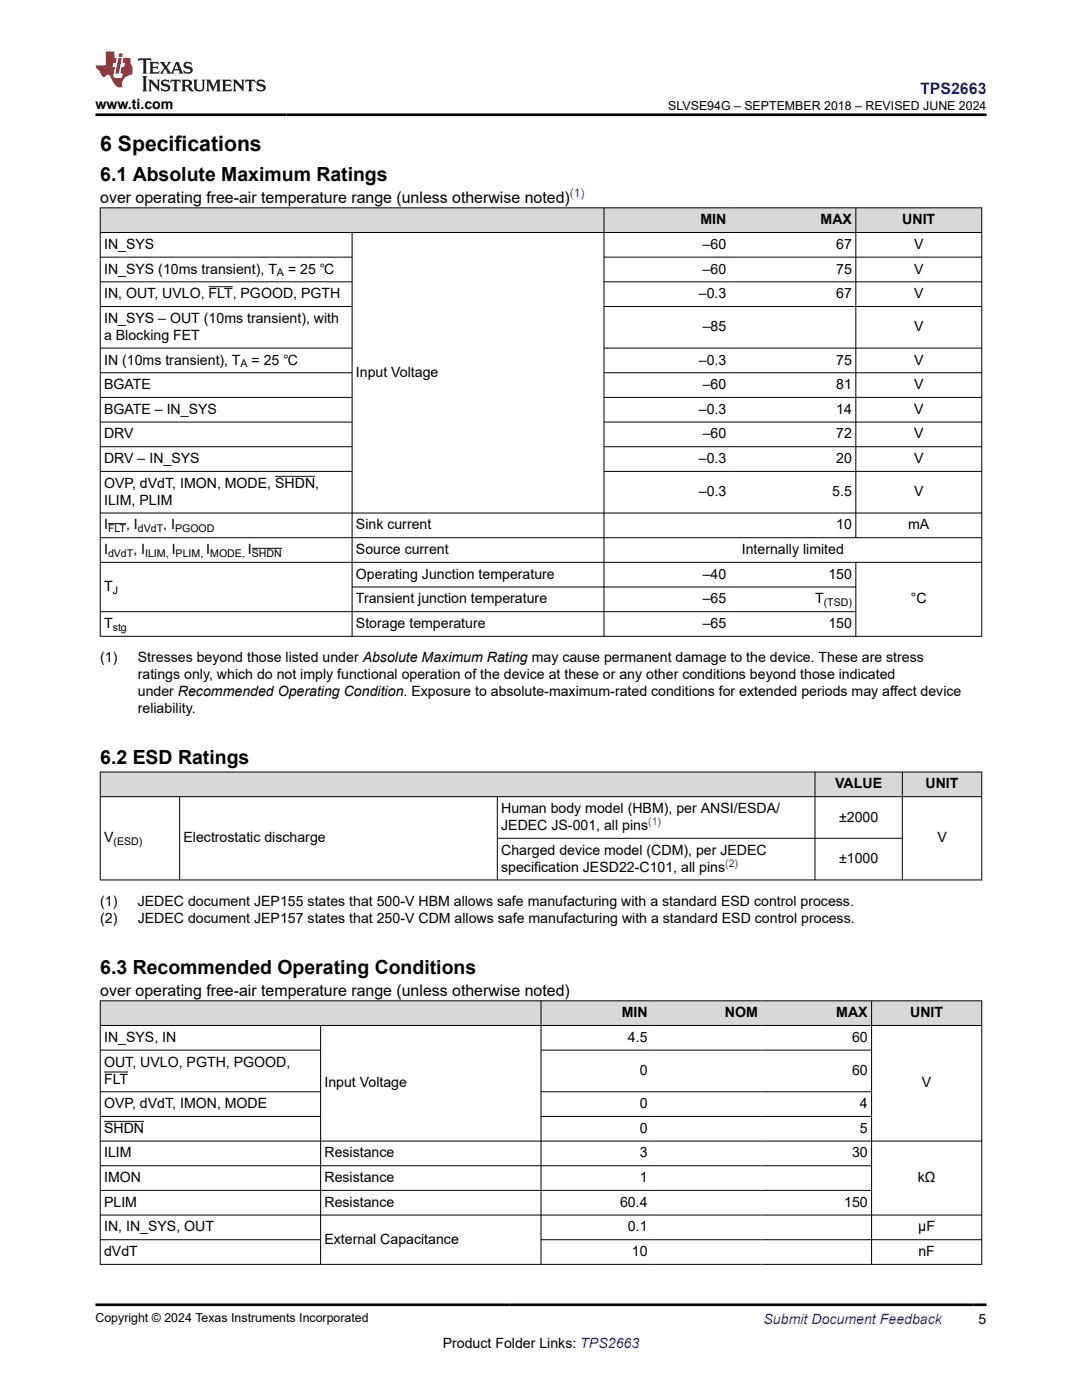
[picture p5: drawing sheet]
<svg xmlns="http://www.w3.org/2000/svg" width="216mm" height="279mm" viewBox="0 0 216 279" stroke-linecap="round" stroke-linejoin="round" font-family="sans-serif">
<defs><g id="words">
<text font-size="4.2" x="20" y="30.2">6 Specifications</text>
<g font-size="3.9">
<text x="20" y="36">6.1 Absolute Maximum Ratings</text>
<text x="20" y="152.5">6.2 ESD Ratings</text>
<text x="20" y="194.3">6.3 Recommended Operating Conditions</text>
</g>
<text font-size="3.2" fill="#00f" x="183.6" y="18.7">TPS2663</text>
<g font-size="3.2">
<text x="20" y="40.4">over operating free-air temperature range (unless otherwise noted)</text>
<text x="20" y="198.7">over operating free-air temperature range (unless otherwise noted)</text>
</g>
<g font-size="2.8">
<text x="19" y="21.8">www.ti.com</text>
<text x="139.8" y="44.8">MIN</text>
<text x="163.7" y="44.8">MAX</text>
<text x="180" y="44.8">UNIT</text>
<text x="20.8" y="49.7">IN_SYS</text>
<text x="140.2" y="49.7">–60</text>
<text x="166.9" y="49.7">67</text>
<text x="182.4" y="49.7">V</text>
<text x="20.8" y="54.6">IN_SYS (10ms transient), T</text>
<text x="20.8" y="59.5">IN, OUT, UVLO, FLT, PGOOD, PGTH</text>
<text x="57.5" y="54.6">= 25 ℃</text>
<text x="139.4" y="59.5">–0.3</text>
<text x="140.2" y="54.6">–60</text>
<text x="166.9" y="54.6">75</text>
<text x="166.9" y="59.5">67</text>
<text x="182.4" y="54.6">V</text>
<text x="182.4" y="59.5">V</text>
<text x="20.8" y="64.4">IN_SYS – OUT (10ms transient), with</text>
<text x="20.8" y="67.8">a Blocking FET</text>
<text x="140.2" y="66.1">–85</text>
<text x="182.4" y="66.1">V</text>
<text x="20.8" y="72.7">IN (10ms transient), T</text>
<text x="20.8" y="77.7">BGATE</text>
<text x="50.2" y="72.7">= 25 ℃</text>
<text x="71" y="75.2">Input Voltage</text>
<text x="139.4" y="72.7">–0.3</text>
<text x="140.2" y="77.7">–60</text>
<text x="166.9" y="72.7">75</text>
<text x="166.9" y="77.7">81</text>
<text x="182.4" y="72.7">V</text>
<text x="182.4" y="77.7">V</text>
<text x="20.8" y="82.6">BGATE – IN_SYS</text>
<text x="139.4" y="82.6">–0.3</text>
<text x="166.9" y="82.6">14</text>
<text x="182.4" y="82.6">V</text>
<text x="20.8" y="87.5">DRV</text>
<text x="140.2" y="87.5">–60</text>
<text x="166.9" y="87.5">72</text>
<text x="182.4" y="87.5">V</text>
<text x="20.8" y="92.4">DRV – IN_SYS</text>
<text x="139.4" y="92.4">–0.3</text>
<text x="166.9" y="92.4">20</text>
<text x="182.4" y="92.4">V</text>
<text x="20.8" y="97.4">OVP, dVdT, IMON, MODE, SHDN,</text>
<text x="20.8" y="100.7">ILIM, PLIM</text>
<text x="139.4" y="99">–0.3</text>
<text x="166.1" y="99">5.5</text>
<text x="182.4" y="99">V</text>
<text x="20.8" y="105.7">I</text>
<text x="25.2" y="105.7">, I</text>
<text x="32.6" y="105.7">, I</text>
<text x="71" y="105.7">Sink current</text>
<text x="166.9" y="105.7">10</text>
<text x="181.2" y="105.7">mA</text>
<text x="20.8" y="110.6">I</text>
<text x="26.6" y="110.6">, I</text>
<text x="34.3" y="110.6">I</text>
<text x="41.2" y="110.6">I</text>
<text x="49.5" y="110.6">I</text>
<text x="71" y="110.6">Source current</text>
<text x="148" y="110.6">Internally limited</text>
<text x="20.8" y="118">T</text>
<text x="71" y="115.5">Operating Junction temperature</text>
<text x="140.2" y="115.5">–40</text>
<text x="165.3" y="115.5">150</text>
<text x="20.8" y="125.3">T</text>
<text x="71" y="120.4">Transient junction temperature</text>
<text x="71" y="125.3">Storage temperature</text>
<text x="140.2" y="120.4">–65</text>
<text x="140.2" y="125.3">–65</text>
<text x="162.6" y="120.4">T</text>
<text x="165.3" y="125.3">150</text>
<text x="181.8" y="120.4">°C</text>
<text x="20" y="132.1">(1)</text>
<text x="27.5" y="132.1">Stresses beyond those listed under Absolute Maximum Rating may cause permanent damage to the device. These are stress</text>
<text x="27.5" y="135.5">ratings only, which do not imply functional operation of the device at these or any other conditions beyond those indicated</text>
<text x="27.5" y="138.9">under Recommended Operating Condition. Exposure to absolute-maximum-rated conditions for extended periods may affect device</text>
<text x="27.5" y="142.3">reliability.</text>
<text x="166.7" y="157.3">VALUE</text>
<text x="184.7" y="157.3">UNIT</text>
<text x="100" y="162.3">Human body model (HBM), per ANSI/ESDA/</text>
<text x="100" y="165.7">JEDEC JS-001, all pins</text>
<text x="167.4" y="164">±2000</text>
<text x="20.8" y="168.1">V</text>
<text x="36.6" y="168.1">Electrostatic discharge</text>
<text x="100" y="170.6">Charged device model (CDM), per JEDEC</text>
<text x="100" y="174">specification JESD22-C101, all pins</text>
<text x="167.4" y="172.3">±1000</text>
<text x="187" y="168.1">V</text>
<text x="20" y="180.8">(1)</text>
<text x="20" y="184.2">(2)</text>
<text x="27.5" y="180.8">JEDEC document JEP155 states that 500-V HBM allows safe manufacturing with a standard ESD control process.</text>
<text x="27.5" y="184.2">JEDEC document JEP157 states that 250-V CDM allows safe manufacturing with a standard ESD control process.</text>
<text x="124.1" y="203">MIN</text>
<text x="144.6" y="203">NOM</text>
<text x="166.9" y="203">MAX</text>
<text x="181.6" y="203">UNIT</text>
<text x="20.8" y="207.9">IN_SYS, IN</text>
<text x="125.3" y="207.9">4.5</text>
<text x="170" y="207.9">60</text>
<text x="20.8" y="212.9">OUT, UVLO, PGTH, PGOOD,</text>
<text x="127.7" y="214.5">0</text>
<text x="170" y="214.5">60</text>
<text x="20.8" y="216.2">FLT</text>
<text x="20.8" y="221.2">OVP, dVdT, IMON, MODE</text>
<text x="64.7" y="217">Input Voltage</text>
<text x="127.7" y="221.2">0</text>
<text x="171.6" y="221.2">4</text>
<text x="184" y="217">V</text>
<text x="20.8" y="226.1">SHDN</text>
<text x="127.7" y="226.1">0</text>
<text x="171.6" y="226.1">5</text>
<text x="20.8" y="231">ILIM</text>
<text x="64.7" y="231">Resistance</text>
<text x="127.7" y="231">3</text>
<text x="170" y="231">30</text>
<text x="20.8" y="235.9">IMON</text>
<text x="64.7" y="235.9">Resistance</text>
<text x="127.7" y="235.9">1</text>
<text x="183.1" y="235.9">kΩ</text>
<text x="20.8" y="240.8">PLIM</text>
<text x="20.8" y="245.8">IN, IN_SYS, OUT</text>
<text x="64.7" y="240.8">Resistance</text>
<text x="123.7" y="240.8">60.4</text>
<text x="125.3" y="245.8">0.1</text>
<text x="168.4" y="240.8">150</text>
<text x="183.2" y="245.8">µF</text>
<text x="20.8" y="250.7">dVdT</text>
<text x="64.7" y="248.2">External Capacitance</text>
<text x="126.1" y="250.7">10</text>
<text x="183.3" y="250.7">nF</text>
<text x="88.3" y="269">Product Folder Links: TPS2663</text>
<text x="195.3" y="264.2">5</text>
</g>
<text font-size="2.8" fill="#00f" x="152.4" y="264.2">Submit Document Feedback</text>
<g font-size="2.5">
<text x="133.3" y="21.9">SLVSE94G – SEPTEMBER 2018 – REVISED JUNE 2024</text>
<text x="19" y="263.9">Copyright © 2024 Texas Instruments Incorporated</text>
</g>
<text font-size="2.4" fill="#00f" x="113.7" y="39.4">(1)</text>
<g font-size="2.1">
<text x="55.3" y="55.2">A</text>
<text x="48" y="73.3">A</text>
<text x="21.6" y="106.2">FLT</text>
<text x="27.5" y="106.2">dVdT</text>
<text x="34.9" y="106.2">PGOOD</text>
<text x="21.6" y="111.1">dVdT</text>
<text x="29" y="111.1">ILIM, PLIM, MODE, SHDN</text>
<text x="22.5" y="118.5">J</text>
<text x="22.5" y="125.9">stg</text>
<text x="164.4" y="121">(TSD)</text>
<text x="22.6" y="168.7">(ESD)</text>
</g>
<g font-size="2.1" fill="#00f">
<text x="129.3" y="164.7">(1)</text>
<text x="144.7" y="173">(2)</text>
</g>
</g></defs>
<g fill="#d8d8d8">
<path d="M20 41.5h175.9v4.9h-175.9z" fill-rule="evenodd"/>
<path d="M20.1 41.5h100.4v4.8h-100.4z" fill-rule="evenodd"/>
<path d="M120.6 41.5h25v4.8h-25z" fill-rule="evenodd"/>
<path d="M145.6 41.5h25.1v4.8h-25.1z" fill-rule="evenodd"/>
<path d="M170.8 41.5h25v4.8h-25z" fill-rule="evenodd"/>
</g>
<g fill="none" stroke="#000" stroke-width=".2">
<path d="M19.9 41.5h176.1M19.9 46.4h176.1M19.9 51.3h50.4M19.9 56.2h50.4M20 41.4v85.7M41.6 57.2h4.8M70.3 46.4v80.7M120.5 41.4v85.7M120.5 51.3h75.5M120.5 56.2h75.5M170.8 41.4v66M195.9 41.4v85.7"/>
<path d="M19.9 61.2h50.4M19.9 69.5h50.4M19.9 74.4h50.4M19.9 79.3h50.4M120.5 61.2h75.5M120.5 69.5h75.5M120.5 74.4h75.5M120.5 79.3h75.5M19.9 84.2h50.4M19.9 89.2h50.4M19.9 94.1h50.4M54.9 95.1h8"/>
<path d="M120.5 84.2h75.5M120.5 89.2h75.5M120.5 94.1h75.5M19.9 102.4h176.1M19.9 107.3h176.1M19.9 112.2h176.1M21.6 104.5h3.6M50.3 109.4h5.9M70.3 117.1h100.5M170.8 112.2v14.9M19.9 122.1h150.9M19.9 127h176.1"/>
</g>
<g fill="#d8d8d8">
<path d="M20 154.1h175.9v4.9h-175.9z" fill-rule="evenodd"/>
<path d="M20.1 154.1h142.5v4.8h-142.5z" fill-rule="evenodd"/>
<path d="M162.7 154.1h17.3v4.8h-17.3z" fill-rule="evenodd"/>
<path d="M180.1 154.1h15.7v4.8h-15.7z" fill-rule="evenodd"/>
</g>
<path d="M19.9 154.1h176.1M19.9 159h176.1M20 154v21.7M35.8 159v16.7M99.2 159v16.7M162.6 154v21.7M180.1 154v21.7M195.9 154v21.7M19.9 175.6h176.1M99.2 167.3h80.9" fill="none" stroke="#000" stroke-width=".2"/>
<g fill="#d8d8d8">
<path d="M20 199.7h175.9v5h-175.9z" fill-rule="evenodd"/>
<path d="M20.1 199.8h87.8v4.8h-87.8z" fill-rule="evenodd"/>
<path d="M108 199.8h21.9v4.8h-21.9z" fill-rule="evenodd"/>
<path d="M129.9 199.8h22v4.8h-22z" fill-rule="evenodd"/>
<path d="M151.9 199.8h22v4.8h-22z" fill-rule="evenodd"/>
<path d="M174 199.8h21.8v4.8h-21.8z" fill-rule="evenodd"/>
</g>
<g fill="none" stroke="#000" stroke-width=".2">
<path d="M19.9 199.7h176.1M20 199.7v52.7M107.9 199.7v52.7M173.9 199.7v52.7M195.9 199.7v52.7M19.9 204.7h176.1M19.9 209.6h44.1M19.9 217.9h44.1M20.8 213.9h4.8M64 204.7v47.7M107.9 209.6h66.1M107.9 217.9h66.1"/>
<path d="M19.9 227.7h176.1M19.9 222.8h44.1M19.9 232.6h154.1M19.9 237.6h154.1M20.8 223.8h8M107.9 222.8h66.1M19.9 247.4h44.1M19.9 252.3h176.1M107.9 247.4h88.1M196 242.5h-176.1"/>
</g>
<path d="M27.7 11.6l-.2 .6 .5-.2h.6v.1v2.2l-.2 .4h1l-.2-.4v-2.2v-.1h.5l.5 .2-.1-.6zM29.8 12.4l.2 .3v1.6l-.2 .4h1.9l.1-.6a1.08 1.08 0 0 1-1.3 .2v-.7h.6l.4 .2v-.7l-.4 .2h-.6v-.5l.2-.2a1 1 0 0 1 1 .3l-.1-.5zM31.8 12.4l1 1.1-1 1.2h.9l-.2-.2 .4-.8 .5 .8-.2 .2h1.6l-.2-.2 .1-.5h1l.1 .5-.1 .2h.9l-.2-.4-.8-1.9h-.5l-1 2.1-.8-1.1 .9-1h-.8l.2 .2-.5 .6-.3-.6 .1-.2zM35.2 12.8l.4 1h-.8zM36.8 12.5a.65 .65 0 0 0-.2 .7 .65 .65 0 0 0 .6 .5l.7 .1 .1 .3a.79 .79 0 0 1-.7 .4 .79 .79 0 0 1-.7-.5l.1 .7 .2-.1a.93 .93 0 0 0 1.1 0 .93 .93 0 0 0 .4-.9 1.46 1.46 0 0 0-1.2-.6l-.1-.3a1.09 1.09 0 0 1 1.2 .2l-.2-.6-.1 .1-.6-.2zM28.4 15.2l.2 .4v2.2l-.2 .4h1l-.2-.4v-2.2l.2-.4zM29.6 15.9l.2 .4v1.5l-.2 .4h.8l-.3-.4v-1.3l1.7 1.8v-2l.2-.4h-.8l.2 .2 .1 1.1-1.2-1.3zM32.3 16a.65 .65 0 0 0-.2 .8 .65 .65 0 0 0 .7 .4l.6 .2 .1 .2a.79 .79 0 0 1-.7 .4 .79 .79 0 0 1-.7-.5l.1 .7 .2-.1a.93 .93 0 0 0 1.1 .1 .93 .93 0 0 0 .4-1 1.46 1.46 0 0 0-1.2-.5l-.1-.4a1.09 1.09 0 0 1 1.2 .2l-.2-.6-.1 .1-.6-.1zM34.1 15.9l-.1 .6a.63 .63 0 0 1 .7-.3l.1 1.6-.3 .4h1l-.2-.4v-1.6a.66 .66 0 0 1 .8 .3l-.1-.6zM36.2 15.9l.2 .4v1.5l-.2 .4h.9l-.2-.2v-.7h.5l.1 .2a.79 .79 0 0 0 1.2 .6l-1-.9a.61 .61 0 0 0 .6-.6 .61 .61 0 0 0-.5-.7zM36.9 16.2h.2a.47 .47 0 0 1 .5 .1 .47 .47 0 0 1 .1 .5l-.2 .1-.6 .1zM38.5 15.9l.2 .2a2.27 2.27 0 0 0 .4 2 1.04 1.04 0 0 0 1.7-.7v-1.3l.2-.2h-.8l.2 .4v1.1a.6 .6 0 0 1-.6 .6 .6 .6 0 0 1-.6-.6v-1.1l.3-.4zM41.1 15.9l.2 .4v1.5l-.2 .4h.7l-.2-.4v-1.4l.9 1.9 .8-1.9v1.4l-.2 .4h1l-.3-.4v-1.5l.3-.4h-.8l-.7 1.5-.7-1.5zM44.3 15.9l.2 .4v1.5l-.2 .4h1.9l.1-.6a1.09 1.09 0 0 1-1.3 .2v-.7h.6l.4 .2v-.6l-.4 .2h-.6v-.6l.2-.1a1.01 1.01 0 0 1 1 .3l-.1-.6zM46.4 15.9l.3 .4v1.5l-.3 .4h.8l-.2-.4v-1.3l1.6 1.8v-2l.2-.4h-.7l.2 .2v1.1l-1.2-1.3zM49 15.9l-.1 .6a.63 .63 0 0 1 .8-.3v1.6l-.3 .4h1l-.2-.4v-1.6a.66 .66 0 0 1 .8 .3l-.1-.6zM51.4 16a.65 .65 0 0 0-.2 .8 .65 .65 0 0 0 .6 .4l.6 .2 .2 .2a.79 .79 0 0 1-.8 .4 .79 .79 0 0 1-.6-.5l.1 .7 .2-.1a.93 .93 0 0 0 1 .1 .93 .93 0 0 0 .5-1 1.46 1.46 0 0 0-1.3-.5l-.1-.4a1.09 1.09 0 0 1 1.3 .2l-.2-.6-.2 .1-.5-.1z" fill="#231f20"/>
<path d="M21.1 10.3v2.7h-2.1l.1 .4 .9 1a.95 .95 0 0 0 .9 .9 .59 .59 0 0 1 .6-.4 .59 .59 0 0 1 .5 .3l.4 .8a1.59 1.59 0 0 0 2.1 1.4 1.61 1.61 0 0 1 1-2.3l1-.3-.1-1.5a1.59 1.59 0 0 1-.4-1.7h-1.4l-.2 .9h.5l-.1 .9h-.5l-.2 .9v.3l.4 .1-.2 .9h-.6a.73 .73 0 0 1-1.1-.7l.3-1.5h-.5l.2-.9h.5l.2-.9h-.5v-1.3zM23.6 11.6l-.6 3.1h.7l.6-3.1zM23.8 10.7l-.1 .6h.7l.1-.6z" fill="#ed1c24"/>
<path d="M19 22.9h177.8M19 260.4h177.8" fill="none" stroke="#000" stroke-width=".53"/>
<use href="#words"/>
</svg>
